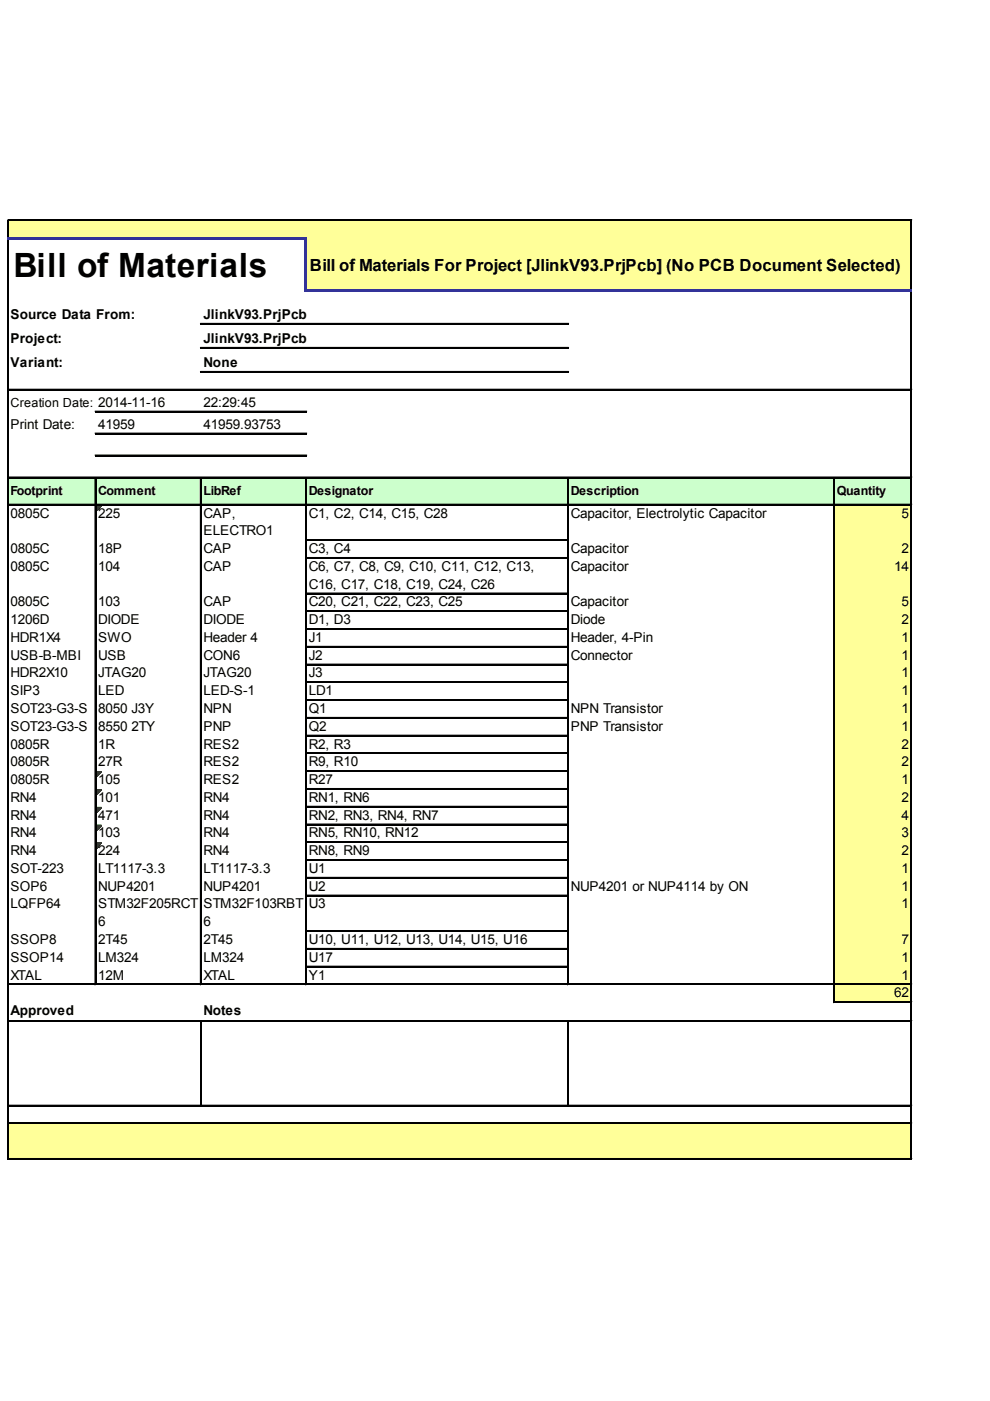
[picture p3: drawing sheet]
<svg xmlns="http://www.w3.org/2000/svg" width="210mm" height="297mm" viewBox="0 0 210 297" stroke-linecap="round" stroke-linejoin="round" font-family="sans-serif">
<defs><g id="words">
<text font-size="7.1" x="2.9" y="58.8">Bill of Materials</text>
<text font-size="3.5" x="65.7" y="57.4">Bill of Materials For Project [JlinkV93.PrjPcb] (No PCB Document Selected)</text>
<g font-size="2.9">
<text x="2.2" y="67.6">Source Data From:</text>
<text x="43.1" y="67.6">JlinkV93.PrjPcb</text>
<text x="2.2" y="72.7">Project:</text>
<text x="2.2" y="77.8">Variant:</text>
<text x="43.1" y="72.7">JlinkV93.PrjPcb</text>
<text x="43.1" y="77.8">None</text>
<text x="43.1" y="86.2">22:29:45</text>
<text x="2.2" y="90.9">Print Date:</text>
<text x="20.8" y="90.9">41959</text>
<text x="43.1" y="90.9">41959.93753</text>
<text x="2.2" y="109.7">0805C</text>
<text x="20.8" y="109.7">225</text>
<text x="43.1" y="109.7">CAP,</text>
<text x="43.1" y="113.5">ELECTRO1</text>
<text x="65.5" y="109.7">C1, C2, C14, C15, C28</text>
<text x="121" y="109.7">Capacitor, Electrolytic Capacitor</text>
<text x="191.1" y="109.7">5</text>
<text x="2.2" y="117.3">0805C</text>
<text x="20.8" y="117.3">18P</text>
<text x="43.1" y="117.3">CAP</text>
<text x="65.5" y="117.3">C3, C4</text>
<text x="121" y="117.3">Capacitor</text>
<text x="191.1" y="117.3">2</text>
<text x="2.2" y="121">0805C</text>
<text x="20.8" y="121">104</text>
<text x="43.1" y="121">CAP</text>
<text x="65.5" y="121">C6, C7, C8, C9, C10, C11, C12, C13,</text>
<text x="65.5" y="124.8">C16, C17, C18, C19, C24, C26</text>
<text x="121" y="121">Capacitor</text>
<text x="189.6" y="121">14</text>
<text x="2.2" y="128.6">0805C</text>
<text x="20.8" y="128.6">103</text>
<text x="43.1" y="128.6">CAP</text>
<text x="65.5" y="128.6">C20, C21, C22, C23, C25</text>
<text x="121" y="128.6">Capacitor</text>
<text x="191.1" y="128.6">5</text>
<text x="2.2" y="132.3">1206D</text>
<text x="2.2" y="136.1">HDR1X4</text>
<text x="20.8" y="132.3">DIODE</text>
<text x="20.8" y="136.1">SWO</text>
<text x="43.1" y="132.3">DIODE</text>
<text x="43.1" y="136.1">Header 4</text>
<text x="65.5" y="132.3">D1, D3</text>
<text x="65.5" y="136.1">J1</text>
<text x="121" y="132.3">Diode</text>
<text x="121" y="136.1">Header, 4-Pin</text>
<text x="191.1" y="132.3">2</text>
<text x="191.1" y="136.1">1</text>
<text x="2.2" y="139.9">USB-B-MBI</text>
<text x="2.2" y="143.6">HDR2X10</text>
<text x="20.8" y="139.9">USB</text>
<text x="20.8" y="143.6">JTAG20</text>
<text x="43.1" y="139.9">CON6</text>
<text x="43.1" y="143.6">JTAG20</text>
<text x="65.5" y="139.9">J2</text>
<text x="65.5" y="143.6">J3</text>
<text x="121" y="139.9">Connector</text>
<text x="191.1" y="139.9">1</text>
<text x="191.1" y="143.6">1</text>
<text x="2.2" y="147.4">SIP3</text>
<text x="20.8" y="147.4">LED</text>
<text x="43.1" y="147.4">LED-S-1</text>
<text x="65.5" y="147.4">LD1</text>
<text x="191.1" y="147.4">1</text>
<text x="2.2" y="151.2">SOT23-G3-S</text>
<text x="2.2" y="154.9">SOT23-G3-S</text>
<text x="20.8" y="151.2">8050 J3Y</text>
<text x="20.8" y="154.9">8550</text>
<text x="27.9" y="154.9">2TY</text>
<text x="43.1" y="151.2">NPN</text>
<text x="43.1" y="154.9">PNP</text>
<text x="65.5" y="151.2">Q1</text>
<text x="65.5" y="154.9">Q2</text>
<text x="121" y="151.2">NPN Transistor</text>
<text x="121" y="154.9">PNP Transistor</text>
<text x="191.1" y="151.2">1</text>
<text x="191.1" y="154.9">1</text>
<text x="2.2" y="158.7">0805R</text>
<text x="20.8" y="158.7">1R</text>
<text x="43.1" y="158.7">RES2</text>
<text x="65.5" y="158.7">R2, R3</text>
<text x="191.1" y="158.7">2</text>
<text x="2.2" y="162.5">0805R</text>
<text x="2.2" y="166.2">0805R</text>
<text x="20.8" y="162.5">27R</text>
<text x="20.8" y="166.2">105</text>
<text x="43.1" y="162.5">RES2</text>
<text x="43.1" y="166.2">RES2</text>
<text x="65.5" y="162.5">R9, R10</text>
<text x="65.5" y="166.2">R27</text>
<text x="191.1" y="162.5">2</text>
<text x="191.1" y="166.2">1</text>
<text x="2.2" y="170">RN4</text>
<text x="2.2" y="173.8">RN4</text>
<text x="20.8" y="170">101</text>
<text x="20.8" y="173.8">471</text>
<text x="43.1" y="170">RN4</text>
<text x="43.1" y="173.8">RN4</text>
<text x="65.5" y="170">RN1, RN6</text>
<text x="65.5" y="173.8">RN2, RN3, RN4, RN7</text>
<text x="191.1" y="170">2</text>
<text x="191.1" y="173.8">4</text>
<text x="2.2" y="177.5">RN4</text>
<text x="20.8" y="177.5">103</text>
<text x="43.1" y="177.5">RN4</text>
<text x="65.5" y="177.5">RN5, RN10, RN12</text>
<text x="191.1" y="177.5">3</text>
<text x="2.2" y="181.3">RN4</text>
<text x="2.2" y="185.1">SOT-223</text>
<text x="20.8" y="181.3">224</text>
<text x="20.8" y="185.1">LT1117-3.3</text>
<text x="43.1" y="181.3">RN4</text>
<text x="43.1" y="185.1">LT1117-3.3</text>
<text x="65.5" y="181.3">RN8, RN9</text>
<text x="65.5" y="185.1">U1</text>
<text x="191.1" y="181.3">2</text>
<text x="191.1" y="185.1">1</text>
<text x="2.2" y="188.8">SOP6</text>
<text x="20.8" y="188.8">NUP4201</text>
<text x="43.1" y="188.8">NUP4201</text>
<text x="65.5" y="188.8">U2</text>
<text x="121" y="188.8">NUP4201 or NUP4114 by ON</text>
<text x="191.1" y="188.8">1</text>
<text x="2.2" y="192.6">LQFP64</text>
<text x="20.8" y="192.6">STM32F205RCT</text>
<text x="20.8" y="196.4">6</text>
<text x="43.1" y="192.6">STM32F103RBT</text>
<text x="43.1" y="196.4">6</text>
<text x="65.5" y="192.6">U3</text>
<text x="191.1" y="192.6">1</text>
<text x="2.2" y="200.1">SSOP8</text>
<text x="2.2" y="203.9">SSOP14</text>
<text x="20.8" y="200.1">2T45</text>
<text x="20.8" y="203.9">LM324</text>
<text x="43.1" y="200.1">2T45</text>
<text x="43.1" y="203.9">LM324</text>
<text x="65.5" y="200.1">U10, U11, U12, U13, U14, U15, U16</text>
<text x="65.5" y="203.9">U17</text>
<text x="191.1" y="200.1">7</text>
<text x="191.1" y="203.9">1</text>
<text x="2.2" y="207.7">XTAL</text>
<text x="20.8" y="207.7">12M</text>
<text x="43.1" y="207.7">XTAL</text>
<text x="65.5" y="207.7">Y1</text>
<text x="191.1" y="207.7">1</text>
<text x="2.2" y="215.2">Approved</text>
<text x="43.1" y="215.2">Notes</text>
<text x="189.6" y="211.4">62</text>
</g>
<g font-size="2.7">
<text x="2.2" y="86.3">Creation Date: 2014-11-16</text>
<text x="2.2" y="104.9">Footprint</text>
<text x="20.8" y="104.9">Comment</text>
<text x="43.1" y="104.9">LibRef</text>
<text x="65.5" y="104.9">Designator</text>
<text x="121" y="104.9">Description</text>
<text x="177.4" y="104.9">Quantity</text>
</g>
</g></defs>
<g fill="#ff9">
<path d="M1.7 46.8h191.6v4h-191.6z"/>
<path d="M64.8 50.6h128.5v11.3h-128.5z"/>
</g>
<path d="M1.7 101.1h191.6v6h-191.6z" fill="#cfc"/>
<path d="M176.8 106.9h16.5v7.8h-16.5z" fill="#ff9"/>
<path d="M20.4 107.1h1.1" fill="none" stroke="#008000" stroke-width=".22"/>
<path d="M20.4 107.1h1.1v.2h-1.1z" fill="#008000"/>
<path d="M20.4 107.3h.8" fill="none" stroke="#008000" stroke-width=".22"/>
<path d="M20.4 107.3h.8v.3h-.8z" fill="#008000"/>
<path d="M20.4 107.6h.6" fill="none" stroke="#008000" stroke-width=".22"/>
<path d="M20.4 107.6h.6v.2h-.6z" fill="#008000"/>
<path d="M20.4 107.8h.4" fill="none" stroke="#008000" stroke-width=".22"/>
<path d="M20.4 107.8h.4v.2h-.4z" fill="#008000"/>
<path d="M20.4 108h.2" fill="none" stroke="#008000" stroke-width=".22"/>
<path d="M20.4 108h.2v.2h-.2z" fill="#008000"/>
<path d="M176.8 114.4h16.5v53h-16.5z" fill="#ff9"/>
<path d="M20.4 163.6h1.1" fill="none" stroke="#008000" stroke-width=".22"/>
<path d="M20.4 163.6h1.1v.3h-1.1z" fill="#008000"/>
<path d="M20.4 163.9h.8" fill="none" stroke="#008000" stroke-width=".22"/>
<path d="M20.4 163.9h.8v.2h-.8z" fill="#008000"/>
<path d="M20.4 164.1h.6" fill="none" stroke="#008000" stroke-width=".22"/>
<path d="M20.4 164.1h.6v.2h-.6z" fill="#008000"/>
<path d="M20.4 164.3h.4" fill="none" stroke="#008000" stroke-width=".22"/>
<path d="M20.4 164.3h.4v.2h-.4z" fill="#008000"/>
<path d="M20.4 164.5h.2" fill="none" stroke="#008000" stroke-width=".22"/>
<path d="M20.4 164.5h.2v.2h-.2z" fill="#008000"/>
<path d="M176.8 167.2h16.5v4h-16.5z" fill="#ff9"/>
<path d="M20.4 167.4h1.1" fill="none" stroke="#008000" stroke-width=".22"/>
<path d="M20.4 167.4h1.1v.2h-1.1z" fill="#008000"/>
<path d="M20.4 167.6h.8" fill="none" stroke="#008000" stroke-width=".22"/>
<path d="M20.4 167.6h.8v.2h-.8z" fill="#008000"/>
<path d="M20.4 167.8h.6" fill="none" stroke="#008000" stroke-width=".22"/>
<path d="M20.4 167.8h.6v.3h-.6z" fill="#008000"/>
<path d="M20.4 168.1h.4" fill="none" stroke="#008000" stroke-width=".22"/>
<path d="M20.4 168.1h.4v.2h-.4z" fill="#008000"/>
<path d="M20.4 168.3h.2" fill="none" stroke="#008000" stroke-width=".22"/>
<path d="M20.4 168.3h.2v.2h-.2z" fill="#008000"/>
<path d="M176.8 170.9h16.5v4h-16.5z" fill="#ff9"/>
<path d="M20.4 171.2h1.1" fill="none" stroke="#008000" stroke-width=".22"/>
<path d="M20.4 171.2h1.1v.2h-1.1z" fill="#008000"/>
<path d="M20.4 171.4h.8" fill="none" stroke="#008000" stroke-width=".22"/>
<path d="M20.4 171.4h.8v.2h-.8z" fill="#008000"/>
<path d="M20.4 171.6h.6" fill="none" stroke="#008000" stroke-width=".22"/>
<path d="M20.4 171.6h.6v.2h-.6z" fill="#008000"/>
<path d="M20.4 171.8h.4" fill="none" stroke="#008000" stroke-width=".22"/>
<path d="M20.4 171.8h.4v.3h-.4z" fill="#008000"/>
<path d="M20.4 172.1h.2" fill="none" stroke="#008000" stroke-width=".22"/>
<path d="M20.4 172.1h.2v.2h-.2z" fill="#008000"/>
<path d="M176.8 174.7h16.5v4h-16.5z" fill="#ff9"/>
<path d="M20.4 174.9h1.1" fill="none" stroke="#008000" stroke-width=".22"/>
<path d="M20.4 174.9h1.1v.3h-1.1z" fill="#008000"/>
<path d="M20.4 175.2h.8" fill="none" stroke="#008000" stroke-width=".22"/>
<path d="M20.4 175.2h.8v.2h-.8z" fill="#008000"/>
<path d="M20.4 175.4h.6" fill="none" stroke="#008000" stroke-width=".22"/>
<path d="M20.4 175.4h.6v.2h-.6z" fill="#008000"/>
<path d="M20.4 175.6h.4" fill="none" stroke="#008000" stroke-width=".22"/>
<path d="M20.4 175.6h.4v.2h-.4z" fill="#008000"/>
<path d="M20.4 175.8h.2" fill="none" stroke="#008000" stroke-width=".22"/>
<path d="M20.4 175.8h.2v.2h-.2z" fill="#008000"/>
<path d="M176.8 178.5h16.5v4h-16.5z" fill="#ff9"/>
<path d="M20.4 178.7h1.1" fill="none" stroke="#008000" stroke-width=".22"/>
<path d="M20.4 178.7h1.1v.2h-1.1z" fill="#008000"/>
<path d="M20.4 178.9h.8" fill="none" stroke="#008000" stroke-width=".22"/>
<path d="M20.4 178.9h.8v.2h-.8z" fill="#008000"/>
<path d="M20.4 179.1h.6" fill="none" stroke="#008000" stroke-width=".22"/>
<path d="M20.4 179.1h.6v.3h-.6z" fill="#008000"/>
<path d="M20.4 179.4h.4" fill="none" stroke="#008000" stroke-width=".22"/>
<path d="M20.4 179.4h.4v.2h-.4z" fill="#008000"/>
<path d="M20.4 179.6h.2" fill="none" stroke="#008000" stroke-width=".22"/>
<path d="M20.4 179.6h.2v.2h-.2z" fill="#008000"/>
<g fill="#ff9">
<path d="M176.8 182.2h16.5v30.4h-16.5z"/>
<path d="M1.7 238.1h191.6v7.7h-191.6z"/>
</g>
<g fill="none" stroke="#000" stroke-width=".22">
<path d="M1.6 46.6v3.8M1.6 50.8v195M1.7 46.6v3.8M1.7 50.8v195M1.8 46.6h191.5M1.8 46.7h191.5M193.1 46.8v14.7M193.2 46.8v14.7M42.5 68.6h78.1M42.5 68.7h78.1M42.5 73.7h78.1M42.5 73.8h78.1"/>
<path d="M42.5 78.8h78.1M42.5 78.9h78.1M193.1 61.9v183.9M193.2 61.9v183.9M1.8 82.5h191.5M1.8 82.6h191.5M20.1 87.2h44.9M20.1 87.3h44.9M20.1 91.8h44.9M20.1 91.9h44.9M20.1 96.5h44.9M20.1 96.6h44.9"/>
<path d="M1.8 101.1h191.5M1.8 101.2h191.5M1.8 106.9h191.5M1.8 107h191.5M20.1 101.4v107.4M20.3 101.4v107.4M42.5 101.4v107.4M42.6 101.4v107.4M64.8 101.4v107.4M64.9 101.4v107.4M65 114.4h55.3M65 114.5h55.3"/>
<path d="M65 118.2h55.3M65 118.3h55.3M120.3 101.4v107.4M120.5 101.4v107.4M176.8 101.4v111.2M176.9 101.4v111.2M65 125.7h55.3M65 125.8h55.3M65 129.5h55.3M65 129.6h55.3M65 133.3h55.3M65 133.4h55.3"/>
<path d="M65 137h55.3M65 137.1h55.3M65 140.8h55.3M65 140.9h55.3M65 144.6h55.3M65 144.7h55.3M65 148.3h55.3M65 148.5h55.3M65 152.1h55.3M65 152.2h55.3M65 155.9h55.3M65 156h55.3"/>
<path d="M65 159.6h55.3M65 159.8h55.3M65 163.4h55.3M65 163.5h55.3M65 167.2h55.3M65 167.3h55.3M65 170.9h55.3M65 171.1h55.3M65 174.7h55.3M65 174.8h55.3M65 178.5h55.3M65 178.6h55.3"/>
<path d="M65 182.2h55.3M65 182.4h55.3M65 186h55.3M65 186.1h55.3M65 189.8h55.3M65 189.9h55.3M65 197.3h55.3M65 197.4h55.3M1.8 208.6h191.5M1.8 208.7h191.5M1.8 216.4h191.5M1.8 216.5h191.5"/>
<path d="M42.6 216.6v17.7M65 201.1h55.3M65 201.2h55.3M65 204.8h55.3M65 205h55.3M120.5 216.6v17.7M177 212.4h16.3M177 212.5h16.3M1.8 234.3h191.5M1.8 234.4h191.5M1.8 238.1h191.5M1.8 238.2h191.5"/>
<path d="M1.8 245.6h191.5M1.8 245.7h191.5"/>
</g>
<path d="M1.6 50.6h63.4M64.8 50.8v11.1M65 61.7h128.3" fill="none" stroke="#339" stroke-width=".44"/>
<use href="#words"/>
</svg>
